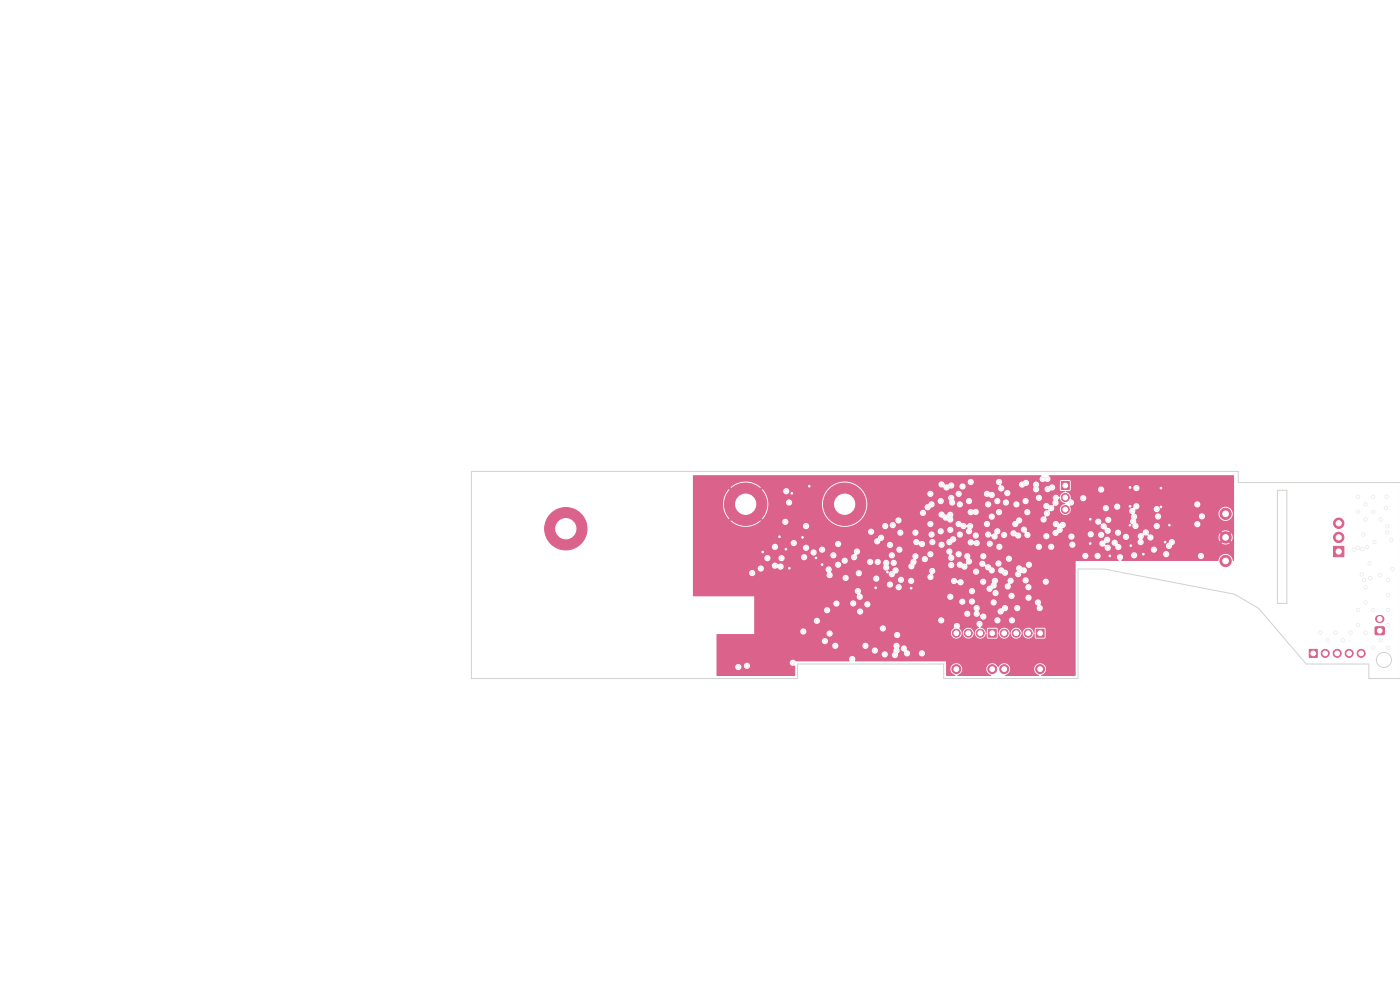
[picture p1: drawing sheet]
<svg xmlns="http://www.w3.org/2000/svg" width="297mm" height="210mm" viewBox="0 0 297 210" stroke-linecap="round" stroke-linejoin="round" font-family="sans-serif">
<g fill="#db628b" stroke="#db628b" stroke-width=".21">
<path d="M219.8 133.5h1.7v1.7h-1.7z"/>
<path d="M291.8 133h1.8v1.6h-1.8z"/>
<path d="M225.1 102.1h1.7v1.7h-1.7z"/>
<path d="M209.7 133.5h1.7v1.7h-1.7z"/>
<path d="M282.9 115.9h2.2v2.2h-2.2z"/>
<path d="M277.7 137.8h1.8v1.7h-1.8z"/>
<circle cx="218.1" cy="134.3" r=".85"/>
<circle cx="215.6" cy="134.3" r=".85"/>
<circle cx="213" cy="134.3" r=".85"/>
<circle cx="213" cy="141.9" r=".95"/>
<circle cx="220.7" cy="141.9" r=".95"/>
<circle cx="179.2" cy="107" r="4.5"/>
<circle cx="226" cy="105.5" r=".85"/>
<circle cx="226" cy="108.1" r=".85"/>
<circle cx="158.2" cy="107" r="4.5"/>
<circle cx="208" cy="134.3" r=".85"/>
<circle cx="205.4" cy="134.3" r=".85"/>
<circle cx="202.9" cy="134.3" r=".85"/>
<circle cx="202.9" cy="141.9" r=".95"/>
<circle cx="210.5" cy="141.9" r=".95"/>
<circle cx="120" cy="112.2" r="4.5"/>
<circle cx="284" cy="114" r="1.1"/>
<circle cx="284" cy="111" r="1.1"/>
<circle cx="260" cy="119" r="1.2"/>
<circle cx="260" cy="114" r="1.2"/>
<circle cx="260" cy="109" r="1.2"/>
<circle cx="281.1" cy="138.6" r=".85"/>
<circle cx="283.7" cy="138.6" r=".85"/>
<circle cx="286.2" cy="138.6" r=".85"/>
<circle cx="288.8" cy="138.6" r=".85"/>
</g>
<path d="M292.5 131.3h.3" fill="none" stroke="#db628b" stroke-width="1.7"/>
<g fill="#ececec" stroke="#ececec" stroke-width=".21">
<circle cx="290.5" cy="119.5" r=".35"/>
<circle cx="295.4" cy="120.7" r=".35"/>
<circle cx="288.1" cy="108.6" r=".35"/>
<circle cx="291.3" cy="137.4" r=".35"/>
<circle cx="294.5" cy="129.4" r=".35"/>
<circle cx="294.5" cy="126.2" r=".35"/>
<circle cx="289.7" cy="110.2" r=".35"/>
<circle cx="291.3" cy="129.4" r=".35"/>
<circle cx="284.9" cy="135.8" r=".35"/>
<circle cx="286.5" cy="134.2" r=".35"/>
<circle cx="289.7" cy="134.2" r=".35"/>
<circle cx="289.7" cy="124.6" r=".35"/>
<circle cx="288.1" cy="132.6" r=".35"/>
<circle cx="294.5" cy="137.4" r=".35"/>
<circle cx="294.3" cy="111.7" r=".35"/>
<circle cx="280.1" cy="134.2" r=".35"/>
<circle cx="288.1" cy="129.4" r=".35"/>
<circle cx="283.3" cy="134.2" r=".35"/>
<circle cx="294.5" cy="132.6" r=".35"/>
<circle cx="292.9" cy="135.8" r=".35"/>
<circle cx="291.3" cy="108.6" r=".35"/>
<circle cx="294.2" cy="105.4" r=".35"/>
<circle cx="292.9" cy="110.2" r=".35"/>
<circle cx="292.8" cy="122" r=".35"/>
<circle cx="289.7" cy="127.8" r=".35"/>
<circle cx="291.6" cy="115" r=".35"/>
<circle cx="291.3" cy="105.4" r=".35"/>
<circle cx="294.5" cy="123" r=".35"/>
<circle cx="281.7" cy="135.8" r=".35"/>
<circle cx="290.7" cy="122.6" r=".35"/>
<circle cx="289.7" cy="107" r=".35"/>
<circle cx="295.2" cy="114.6" r=".35"/>
<circle cx="288.1" cy="105.4" r=".35"/>
<circle cx="294.2" cy="112.9" r=".35"/>
<circle cx="294" cy="107.8" r=".35"/>
<circle cx="289.2" cy="113.4" r=".35"/>
<circle cx="288.9" cy="121.9" r=".35"/>
<circle cx="289.4" cy="123" r=".35"/>
<circle cx="289" cy="116.4" r=".35"/>
<circle cx="288.1" cy="116.2" r=".35"/>
<circle cx="287.2" cy="116.6" r=".35"/>
<circle cx="290" cy="116" r=".35"/>
<circle cx="185.8" cy="124.7" r=".35"/>
<circle cx="193.3" cy="124.8" r=".35"/>
<circle cx="188.3" cy="121.4" r=".35"/>
<circle cx="239.7" cy="107.4" r=".35"/>
<circle cx="235.4" cy="117.9" r=".35"/>
<circle cx="239.9" cy="115.8" r=".35"/>
<circle cx="166.7" cy="116.5" r=".35"/>
<circle cx="242.5" cy="117.6" r=".35"/>
<circle cx="247.2" cy="115" r=".35"/>
<circle cx="165.4" cy="113.9" r=".35"/>
<circle cx="168" cy="104.6" r=".35"/>
<circle cx="161.8" cy="117.1" r=".35"/>
<circle cx="170.3" cy="114" r=".35"/>
<circle cx="246.3" cy="103.5" r=".35"/>
<circle cx="167.4" cy="120.5" r=".35"/>
<circle cx="248.1" cy="111.4" r=".35"/>
<circle cx="173.1" cy="118.3" r=".35"/>
<circle cx="239.7" cy="103.4" r=".35"/>
<circle cx="246.3" cy="107.5" r=".35"/>
<circle cx="171.7" cy="103.1" r=".35"/>
<circle cx="174.4" cy="119.8" r=".35"/>
<circle cx="231.3" cy="115.3" r=".35"/>
<circle cx="239.7" cy="111.4" r=".35"/>
<circle cx="231.3" cy="110.1" r=".35"/>
<circle cx="184.6" cy="119.2" r=".35"/>
<circle cx="197.4" cy="122.4" r=".35"/>
<circle cx="201.6" cy="126.6" r=".35"/>
<circle cx="165.6" cy="120.2" r=".35"/>
<circle cx="190.8" cy="116.6" r=".35"/>
<circle cx="182.2" cy="121.6" r=".35"/>
<circle cx="177.8" cy="119.8" r=".35"/>
<circle cx="254" cy="111.2" r=".35"/>
<circle cx="237.6" cy="118.2" r=".35"/>
<circle cx="172.6" cy="117.2" r=".35"/>
<circle cx="220.2" cy="127.8" r=".35"/>
<circle cx="254" cy="107" r=".35"/>
<circle cx="224" cy="111.2" r=".35"/>
<circle cx="177.4" cy="128" r=".35"/>
<circle cx="197.4" cy="104.8" r=".35"/>
<circle cx="208.6" cy="123.4" r=".35"/>
<circle cx="158.5" cy="141.2" r=".35"/>
<circle cx="187.7" cy="138.8" r=".35"/>
<circle cx="255" cy="109.5" r=".35"/>
<circle cx="245.7" cy="109.6" r=".35"/>
<circle cx="186.9" cy="114.1" r=".35"/>
<circle cx="156.6" cy="141.5" r=".35"/>
<circle cx="203.4" cy="111.2" r=".35"/>
<circle cx="205.6" cy="112.7" r=".35"/>
<circle cx="232.8" cy="117.9" r=".35"/>
<circle cx="237.2" cy="113" r=".35"/>
<circle cx="211.1" cy="123.2" r=".35"/>
<circle cx="237.3" cy="116" r=".35"/>
<circle cx="223.9" cy="106.7" r=".35"/>
<circle cx="212.3" cy="129.7" r=".35"/>
<circle cx="233.6" cy="103.8" r=".35"/>
<circle cx="213.2" cy="121.5" r=".35"/>
<circle cx="234.1" cy="111.6" r=".35"/>
<circle cx="190.7" cy="124.6" r=".35"/>
<circle cx="203.4" cy="104.8" r=".35"/>
<circle cx="205.6" cy="119.1" r=".35"/>
<circle cx="215.4" cy="111.2" r=".35"/>
<circle cx="211.6" cy="112.7" r=".35"/>
<circle cx="205.6" cy="106.3" r=".35"/>
<circle cx="175.5" cy="129.4" r=".35"/>
<circle cx="189.9" cy="138.9" r=".35"/>
<circle cx="193.3" cy="123.2" r=".35"/>
<circle cx="211.8" cy="119.5" r=".35"/>
<circle cx="185.9" cy="122.7" r=".35"/>
<circle cx="217.2" cy="112.3" r=".35"/>
<circle cx="218.3" cy="119.8" r=".35"/>
<circle cx="237" cy="107.5" r=".35"/>
<circle cx="159.6" cy="121.6" r=".35"/>
<circle cx="241.1" cy="103.5" r=".35"/>
<circle cx="220.6" cy="129" r=".35"/>
<circle cx="197.4" cy="111.2" r=".35"/>
<circle cx="229.8" cy="105.7" r=".35"/>
<circle cx="187.3" cy="133.3" r=".35"/>
<circle cx="247.4" cy="117.6" r=".35"/>
<circle cx="199.6" cy="112.7" r=".35"/>
<circle cx="254.8" cy="117.9" r=".35"/>
<circle cx="231.4" cy="113.3" r=".35"/>
<circle cx="201.8" cy="118.3" r=".35"/>
<circle cx="242" cy="113.8" r=".35"/>
<circle cx="227.5" cy="115.5" r=".35"/>
<circle cx="203.4" cy="117.6" r=".35"/>
<circle cx="218.2" cy="124.6" r=".35"/>
<circle cx="193.4" cy="120.1" r=".35"/>
<circle cx="217.6" cy="106.3" r=".35"/>
<circle cx="233" cy="110.7" r=".35"/>
<circle cx="207.8" cy="132.4" r=".35"/>
<circle cx="179.2" cy="118.9" r=".35"/>
<circle cx="241.1" cy="107.4" r=".35"/>
<circle cx="197.4" cy="117.6" r=".35"/>
<circle cx="233.6" cy="113.5" r=".35"/>
<circle cx="223.9" cy="113.1" r=".35"/>
<circle cx="204.1" cy="127.6" r=".35"/>
<circle cx="197.8" cy="121.1" r=".35"/>
<circle cx="207.1" cy="121.3" r=".35"/>
<circle cx="201.8" cy="105.6" r=".35"/>
<circle cx="182.5" cy="129.7" r=".35"/>
<circle cx="209.4" cy="111.2" r=".35"/>
<circle cx="211.6" cy="106.3" r=".35"/>
<circle cx="190.3" cy="134.7" r=".35"/>
<circle cx="225.5" cy="111.4" r=".35"/>
<circle cx="209.4" cy="104.8" r=".35"/>
<circle cx="240.9" cy="111.6" r=".35"/>
<circle cx="213.7" cy="104.6" r=".35"/>
<circle cx="242" cy="115" r=".35"/>
<circle cx="195.6" cy="138.6" r=".35"/>
<circle cx="186.1" cy="114.8" r=".35"/>
<circle cx="199.6" cy="106.3" r=".35"/>
<circle cx="191.1" cy="123" r=".35"/>
<circle cx="217.6" cy="123.1" r=".35"/>
<circle cx="213" cy="113.5" r=".35"/>
<circle cx="222.2" cy="103.8" r=".35"/>
<circle cx="214.7" cy="131.6" r=".35"/>
<circle cx="166.6" cy="110.7" r=".35"/>
<circle cx="222.2" cy="101.6" r=".35"/>
<circle cx="216.8" cy="102.8" r=".35"/>
<circle cx="202.4" cy="123.3" r=".35"/>
<circle cx="203.6" cy="119.8" r=".35"/>
<circle cx="215.6" cy="107" r=".35"/>
<circle cx="203.8" cy="123.5" r=".35"/>
<circle cx="221.9" cy="123.4" r=".35"/>
<circle cx="233.9" cy="115.3" r=".35"/>
<circle cx="203.6" cy="113.4" r=".35"/>
<circle cx="244.1" cy="114" r=".35"/>
<circle cx="219.8" cy="102.8" r=".35"/>
<circle cx="235.1" cy="110.3" r=".35"/>
<circle cx="210" cy="115.3" r=".35"/>
<circle cx="215" cy="113.1" r=".35"/>
<circle cx="199.7" cy="131.6" r=".35"/>
<circle cx="209.9" cy="124.9" r=".35"/>
<circle cx="192.4" cy="138.6" r=".35"/>
<circle cx="227.3" cy="113.8" r=".35"/>
<circle cx="203.6" cy="107" r=".35"/>
<circle cx="217.6" cy="102.4" r=".35"/>
<circle cx="209.6" cy="107" r=".35"/>
<circle cx="199.8" cy="109.2" r=".35"/>
<circle cx="168.2" cy="140.6" r=".35"/>
<circle cx="222" cy="113.7" r=".35"/>
<circle cx="197.6" cy="113.4" r=".35"/>
<circle cx="190.2" cy="137" r=".35"/>
<circle cx="238.9" cy="113.9" r=".35"/>
<circle cx="209.6" cy="113.4" r=".35"/>
<circle cx="214" cy="118.5" r=".35"/>
<circle cx="205.9" cy="115.1" r=".35"/>
<circle cx="222" cy="107.3" r=".35"/>
<circle cx="218" cy="113.5" r=".35"/>
<circle cx="222.1" cy="108.9" r=".35"/>
<circle cx="236.5" cy="115.1" r=".35"/>
<circle cx="205.9" cy="102.2" r=".35"/>
<circle cx="205.9" cy="108.7" r=".35"/>
<circle cx="243.1" cy="112.9" r=".35"/>
<circle cx="199.8" cy="102.8" r=".35"/>
<circle cx="211.9" cy="108.7" r=".35"/>
<circle cx="197.6" cy="107" r=".35"/>
<circle cx="216.2" cy="120.6" r=".35"/>
<circle cx="234.9" cy="114.5" r=".35"/>
<circle cx="211.9" cy="102.2" r=".35"/>
<circle cx="209.6" cy="120.3" r=".35"/>
<circle cx="191.8" cy="137.6" r=".35"/>
<circle cx="230.2" cy="117.9" r=".35"/>
<circle cx="199.8" cy="115.6" r=".35"/>
<circle cx="201.8" cy="119.9" r=".35"/>
<circle cx="217.9" cy="108.7" r=".35"/>
<circle cx="207.2" cy="129" r=".35"/>
<circle cx="205.2" cy="130.2" r=".35"/>
<circle cx="201.6" cy="112.4" r=".35"/>
<circle cx="196.8" cy="107.6" r=".35"/>
<circle cx="210.4" cy="121" r=".35"/>
<circle cx="210.8" cy="124.2" r=".35"/>
<circle cx="208.4" cy="119.6" r=".35"/>
<circle cx="204.2" cy="103.2" r=".35"/>
<circle cx="200.8" cy="103.4" r=".35"/>
<circle cx="202" cy="106.6" r=".35"/>
<circle cx="201.8" cy="103" r=".35"/>
<circle cx="195.6" cy="115.4" r=".35"/>
<circle cx="210.4" cy="105" r=".35"/>
<circle cx="212.4" cy="103.6" r=".35"/>
<circle cx="202.2" cy="114.4" r=".35"/>
<circle cx="204.4" cy="111.6" r=".35"/>
<circle cx="195.8" cy="108.8" r=".35"/>
<circle cx="207" cy="108.6" r=".35"/>
<circle cx="220.4" cy="105.6" r=".35"/>
<circle cx="224" cy="105.6" r=".35"/>
<circle cx="223" cy="107.8" r=".35"/>
<circle cx="219.8" cy="103.8" r=".35"/>
<circle cx="213.4" cy="106.6" r=".35"/>
<circle cx="227.2" cy="106.6" r=".35"/>
<circle cx="221.2" cy="101.6" r=".35"/>
<circle cx="201.6" cy="110.2" r=".35"/>
<circle cx="208.6" cy="130.8" r=".35"/>
<circle cx="205.2" cy="118" r=".35"/>
<circle cx="214.4" cy="123.2" r=".35"/>
<circle cx="223.2" cy="103.4" r=".35"/>
<circle cx="208.6" cy="118" r=".35"/>
<circle cx="201.4" cy="115" r=".35"/>
<circle cx="200.6" cy="109.8" r=".35"/>
<circle cx="212" cy="116" r=".35"/>
<circle cx="201.6" cy="109.2" r=".35"/>
<circle cx="205.8" cy="111.6" r=".35"/>
<circle cx="197.8" cy="115" r=".35"/>
<circle cx="204.6" cy="120.2" r=".35"/>
<circle cx="207.2" cy="115.2" r=".35"/>
<circle cx="206.2" cy="127.6" r=".35"/>
<circle cx="210.4" cy="109.6" r=".35"/>
<circle cx="210.8" cy="127.8" r=".35"/>
<circle cx="216" cy="113.6" r=".35"/>
<circle cx="216.2" cy="110.4" r=".35"/>
<circle cx="221.4" cy="110.2" r=".35"/>
<circle cx="240.6" cy="109.6" r=".35"/>
<circle cx="248" cy="115.8" r=".35"/>
<circle cx="201.4" cy="117" r=".35"/>
<circle cx="217.2" cy="121" r=".35"/>
<circle cx="211" cy="113.8" r=".35"/>
<circle cx="207" cy="113.6" r=".35"/>
<circle cx="193.8" cy="119.2" r=".35"/>
<circle cx="189.2" cy="121.8" r=".35"/>
<circle cx="223" cy="116" r=".35"/>
<circle cx="220.4" cy="116" r=".35"/>
<circle cx="224.8" cy="112.4" r=".35"/>
<circle cx="245.4" cy="111.6" r=".35"/>
<circle cx="240.4" cy="110.6" r=".35"/>
<circle cx="235" cy="112.6" r=".35"/>
<circle cx="240.2" cy="108.4" r=".35"/>
<circle cx="216" cy="121.8" r=".35"/>
<circle cx="212.4" cy="121" r=".35"/>
<circle cx="207.2" cy="130.2" r=".35"/>
<circle cx="211.2" cy="125.8" r=".35"/>
<circle cx="214.6" cy="126.4" r=".35"/>
<circle cx="213.8" cy="124.4" r=".35"/>
<circle cx="211.6" cy="131.6" r=".35"/>
<circle cx="213.2" cy="129" r=".35"/>
<circle cx="215.8" cy="129" r=".35"/>
<circle cx="206.2" cy="125.4" r=".35"/>
<circle cx="234.6" cy="107.8" r=".35"/>
<circle cx="240.6" cy="117.8" r=".35"/>
<circle cx="235" cy="116.2" r=".35"/>
<circle cx="248.6" cy="115" r=".35"/>
<circle cx="244.8" cy="116.6" r=".35"/>
<circle cx="245.4" cy="108" r=".35"/>
<circle cx="164.4" cy="120" r=".35"/>
<circle cx="161.4" cy="120.6" r=".35"/>
<circle cx="165.8" cy="118.4" r=".35"/>
<circle cx="171" cy="116.2" r=".35"/>
<circle cx="162.8" cy="118.4" r=".35"/>
<circle cx="174.4" cy="116.6" r=".35"/>
<circle cx="170.6" cy="118.2" r=".35"/>
<circle cx="175.8" cy="120.8" r=".35"/>
<circle cx="176.8" cy="117.8" r=".35"/>
<circle cx="186.2" cy="119.2" r=".35"/>
<circle cx="179.4" cy="122.6" r=".35"/>
<circle cx="189.2" cy="117.8" r=".35"/>
<circle cx="181.2" cy="118.2" r=".35"/>
<circle cx="177.8" cy="115.4" r=".35"/>
<circle cx="166.8" cy="104.2" r=".35"/>
<circle cx="190.6" cy="110.4" r=".35"/>
<circle cx="171" cy="111.6" r=".35"/>
<circle cx="168.4" cy="115.2" r=".35"/>
<circle cx="181.8" cy="117" r=".35"/>
<circle cx="164.4" cy="116" r=".35"/>
<circle cx="167.4" cy="106.6" r=".35"/>
<circle cx="176" cy="122" r=".35"/>
<circle cx="184.8" cy="112.8" r=".35"/>
<circle cx="188.8" cy="124" r=".35"/>
<circle cx="189.6" cy="119.4" r=".35"/>
<circle cx="188" cy="120.4" r=".35"/>
<circle cx="188" cy="119.4" r=".35"/>
<circle cx="190" cy="121" r=".35"/>
<circle cx="182" cy="125.4" r=".35"/>
<circle cx="188.8" cy="115.6" r=".35"/>
<circle cx="191" cy="113" r=".35"/>
<circle cx="189.4" cy="111.4" r=".35"/>
<circle cx="194.2" cy="113" r=".35"/>
<circle cx="194.4" cy="115" r=".35"/>
<circle cx="196.2" cy="118.6" r=".35"/>
<circle cx="184" cy="128.2" r=".35"/>
<circle cx="194.2" cy="118" r=".35"/>
<circle cx="187.8" cy="111.6" r=".35"/>
<circle cx="181" cy="128" r=".35"/>
<circle cx="182.4" cy="126.6" r=".35"/>
<circle cx="173.3" cy="131.7" r=".35"/>
<circle cx="170.4" cy="134" r=".35"/>
<circle cx="203" cy="132.8" r=".35"/>
<circle cx="180.8" cy="139.8" r=".35"/>
<circle cx="218.2" cy="126.8" r=".35"/>
<circle cx="176" cy="134.4" r=".35"/>
<circle cx="175" cy="136" r=".35"/>
<circle cx="190.2" cy="138" r=".35"/>
<circle cx="185.6" cy="138" r=".35"/>
<circle cx="183.6" cy="137" r=".35"/>
<circle cx="177.2" cy="137" r=".35"/>
</g>
<path d="M147 100.9l73.8-.1 .1 .1a.72 .72 0 0 0-.2 1.1 .72 .72 0 0 0 1.1 .1 .69 .69 0 0 0 1-.2 .69 .69 0 0 0-.3-1l.1-.1h39.1l.1 18.1-.2 .1a1.67 1.67 0 0 0-2.4-1.3l-.5 .6-.3 .7-20.5-.1 .3-.5-.1-.6h1.8l.1 .2a.65 .65 0 0 0 .8 .4 .65 .65 0 0 0 .4-.8h5.5l.1 .1a.65 .65 0 0 0 .5 .5 .65 .65 0 0 0 .6-.3h6.2v.2a.66 .66 0 0 0 1.1 .4 .66 .66 0 0 0-.1-1.1 .66 .66 0 0 0-1 .5h-6.2h.1a.66 .66 0 0 0-.4-1 .66 .66 0 0 0-.9 .7l-5.5-.1a.66 .66 0 0 0-.8-.3 .66 .66 0 0 0-.5 .6h-1.8a.68 .68 0 0 0-1.1 .1 .68 .68 0 0 0 .3 1l-.1 .1h-9v24.3l-7.2 .1-.1-.1a1.26 1.26 0 0 0 1-1.7 1.26 1.26 0 0 0-1.8-.7 1.26 1.26 0 0 0-.2 2l.5 .4-7 .1-.1-.2a1.29 1.29 0 0 0 .6-2.1 1.29 1.29 0 0 0-2.1 .4 1.3 1.3 0 0 0-2.3-.4 1.3 1.3 0 0 0 .8 2.2l-.1 .1h-7l-.1-.1a1.26 1.26 0 0 0 1-1.7 1.26 1.26 0 0 0-1.8-.7 1.26 1.26 0 0 0-.2 2l.6 .4h-2v-3h-19.2l-.1-.2a.66 .66 0 0 0-.6-1 .66 .66 0 0 0-.6 1l-.1 .2h-11.3a.69 .69 0 0 0-.9-.3 .69 .69 0 0 0-.2 1 .69 .69 0 0 0 1 .2v2.1l-.1 .1-16.6-.1v-1.8h4a.65 .65 0 0 0 .8 .6 .65 .65 0 0 0 .4-.9h.6v.2a.65 .65 0 0 0 1.1 .3 .65 .65 0 0 0-.2-1 .65 .65 0 0 0-.9 .5h-.6a.66 .66 0 0 0-.7-.3 .66 .66 0 0 0-.5 .6h-4v-2.7h35l.1 .2a.65 .65 0 0 0 .6 .5 .65 .65 0 0 0 .6-.6h.9v.2a.69 .69 0 0 0 .9 .4 .69 .69 0 0 0 .4-.9l.1-.1a.66 .66 0 0 0 .1-.9h.4l.2 .4 .5 .2a.69 .69 0 0 0 .4 1 .69 .69 0 0 0 .9-.6h1.8v.2a.65 .65 0 0 0 1.1 .3 .65 .65 0 0 0-.1-1.1 .65 .65 0 0 0-1 .6h-1.8l-.2-.4-.5-.3a.67 .67 0 0 0-.5-1 .67 .67 0 0 0-.8 .7l-.4-.1a.69 .69 0 0 0-.1-1 .69 .69 0 0 0-1 .1 .69 .69 0 0 0 .1 1l-.1 .7-.4 .6h-.9a.65 .65 0 0 0-.5-.7 .65 .65 0 0 0-.8 .6h-35v-.8h32.9l.1 .2a.66 .66 0 0 0 1 .3 .66 .66 0 0 0-.1-1.1 .66 .66 0 0 0-1 .6h-32.9v-1h24.5l.1 .2a.66 .66 0 0 0 .7 .5 .66 .66 0 0 0 .6-.7h5l.1 .2a.66 .66 0 0 0 1 .3 .66 .66 0 0 0-.1-1.1 .66 .66 0 0 0-1 .6h-5l-.1-.2a.66 .66 0 0 0-.7-.5 .66 .66 0 0 0-.6 .7h-24.5v-1h22.3l.1 .2a.66 .66 0 0 0 1 .3 .66 .66 0 0 0-.1-1.1 .66 .66 0 0 0-1 .6h-22.3v-1.4l.1-.1h7.9v-.5h9.8a.66 .66 0 0 0 .4 .6 .66 .66 0 0 0 .7-.2h4.4l.1 .2a.65 .65 0 0 0 .5 .5 .65 .65 0 0 0 .7-.4h13.1v.2a.65 .65 0 0 0 .9 .4 .65 .65 0 0 0 .3-1h10.8v.2a1.19 1.19 0 0 0 1.3 1 1.19 1.19 0 0 0 1.1-1.2h.1a1.2 1.2 0 0 0 1.2 1.2 1.2 1.2 0 0 0 1.2-1.2h.2a1.2 1.2 0 0 0 1.2 1.2 1.2 1.2 0 0 0 1.2-1.1l.1 .1 .2 .9 1.9 .1 .2-.3 .1-.7 .1-.1a1.24 1.24 0 0 0 1.2 1.1 1.24 1.24 0 0 0 1.3-1.2h.1a1.2 1.2 0 0 0 1.2 1.2 1.2 1.2 0 0 0 1.2-1.2h.1a1.2 1.2 0 0 0 1.2 1.2 1.2 1.2 0 0 0 1.2-1.1l.2 .1 .1 .9 2 .1 .2-.3v-1.8l-.2-.2h-1.9l-.2 .2v.8l-.2 .1a1.2 1.2 0 0 0-1.2-1.1 1.2 1.2 0 0 0-1.2 1.1h-.1a1.22 1.22 0 0 0-1.2-1.1 1.22 1.22 0 0 0-1.2 1.1h-.1a1.22 1.22 0 0 0-1.2-1.1 1.22 1.22 0 0 0-1.3 1.1l-.1-.1-.1-.8-.2-.2h-1.9l-.2 1-.2 .1a1.39 1.39 0 0 0-1.1-1.2 .68 .68 0 0 0 .3-1.1 .68 .68 0 0 0-1.1 .2 .8 .8 0 0 0 .5 .9v.1a1.37 1.37 0 0 0-1 1.1h-.1a1.22 1.22 0 0 0-1.2-1.1 1.22 1.22 0 0 0-1.2 1.1h-.1l-.4-.8a.43 .43 0 0 1 0-.7 .66 .66 0 0 0-.9-.6 .66 .66 0 0 0-.4 .9v.2a1.15 1.15 0 0 0-.7 1h-10.9a.66 .66 0 0 0-.7-.2 .66 .66 0 0 0-.4 .6h-13.1v-.1a.66 .66 0 0 0-.5-.9 .66 .66 0 0 0-.8 .7h-4.4a.65 .65 0 0 0-.4-1.1h16.1l.1 .2a.65 .65 0 0 0 1 .3 .65 .65 0 0 0-.1-1.1 .65 .65 0 0 0-1 .6h-16.3l-.4 .2-.1 .5h-9.8v-2.3h12.6a.65 .65 0 0 0 .7 .7 .65 .65 0 0 0 .6-.8h25.1v.2a.66 .66 0 0 0 .8 .5 .66 .66 0 0 0 .5-.7h10.6l.1 .2a.66 .66 0 0 0 .7 .5 .66 .66 0 0 0 .6-.7h1.7v.2a.66 .66 0 0 0 1.1 .3 .66 .66 0 0 0-.1-1.1 .66 .66 0 0 0-1 .6h-1.7l-.1-.2a.66 .66 0 0 0-.7-.5 .66 .66 0 0 0-.6 .7h-10.6v-.2a.66 .66 0 0 0-.7-.5 .66 .66 0 0 0-.6 .7l-25.1-.1a.66 .66 0 0 0-.7-.5 .66 .66 0 0 0-.6 .7h-12.6v-2.3h14.8v.2a.65 .65 0 0 0 .6 .5 .65 .65 0 0 0 .7-.4h5.7v.2a.65 .65 0 0 0 1.1 .3h21.6l.1 .2a.66 .66 0 0 0 .7 .5 .66 .66 0 0 0 .6-.7h.6l.1 .2a.72 .72 0 0 0 .6 .4 .72 .72 0 0 0 .7-.3l.1 .1a.66 .66 0 0 0 .7 .8 .66 .66 0 0 0 .4-1 .66 .66 0 0 0-1.1 .1l-.2-.1-.2-.7h4v.2a.7 .7 0 0 0 .8 .5 .7 .7 0 0 0 .6-.8l.1 .1a.66 .66 0 0 0 .8-.7h1.2l.1 .2a.66 .66 0 0 0 1 .3 .66 .66 0 0 0-.1-1.1 .66 .66 0 0 0-1 .6l-1.3-.1a.7 .7 0 0 0-.7-.5 .7 .7 0 0 0-.6 .7 .68 .68 0 0 0-.9 .6h-4v-.1a.69 .69 0 0 0 0-1.1 .69 .69 0 0 0-1 .1 .69 .69 0 0 0 .2 1l-.3 .6h-.6a.66 .66 0 0 0-.7-.7 .66 .66 0 0 0-.7 .7h-21.5a.66 .66 0 0 0-.3-1.1 .66 .66 0 0 0-.9 .6h-5.7v-.1a.66 .66 0 0 0-.6-.8 .66 .66 0 0 0-.7 .6h-14.8v-1.4h16.8v.2a.65 .65 0 0 0 .7 .5 .65 .65 0 0 0 .6-.7h2.2l.1 .2a.65 .65 0 0 0 .6 .5 .65 .65 0 0 0 .6-.5h1.7l.1 .2a.65 .65 0 0 0 1 .3 .65 .65 0 0 0-.1-1.1h19.2v.2a.65 .65 0 0 0 .7 .5 .65 .65 0 0 0 .6-.7h.7l.1 .2a.65 .65 0 0 0 .6 .5 .65 .65 0 0 0 .6-.5h3.3l.1 .2a.66 .66 0 0 0 .7 .5 .66 .66 0 0 0 .6-.7h8l.2 .4 .4 .3a.68 .68 0 0 0 .1 1 .68 .68 0 0 0 1-.3 .68 .68 0 0 0-.5-.9 .67 .67 0 0 0-.2-1.1 .67 .67 0 0 0-1 .6l-8.1-.1a.65 .65 0 0 0-.7-.6 .65 .65 0 0 0-.6 .7h-3.3a.66 .66 0 0 0-.5-.9 .66 .66 0 0 0-.8 .7h-.7v-.1a.66 .66 0 0 0-.7-.5 .66 .66 0 0 0-.6 .6h-19.3a.66 .66 0 0 0-.9 .6h-1.7a.66 .66 0 0 0-.5-.9 .66 .66 0 0 0-.8 .7l-2.2-.1a.65 .65 0 0 0-.7-.5 .65 .65 0 0 0-.6 .6h-16.8v-1.5h-12.9l-.1-.1v-1h34.3l.2 .4 .4 .3a.67 .67 0 0 0 .2 1.1 .67 .67 0 0 0 1-.6h17.8l.1 .2a.66 .66 0 0 0 1 .3 .66 .66 0 0 0-.1-1.1 .66 .66 0 0 0-1 .6h-17.8l-.2-.4-.4-.3 .2-.5h22.8l.1 .2a.65 .65 0 0 0 .5 .4 .65 .65 0 0 0 .6-.2h3.8l.1 .2a.65 .65 0 0 0 .9 .4h2.4l.1 .2a.65 .65 0 0 0 .5 .4 .65 .65 0 0 0 .6-.2h2.4l.1 .2a.66 .66 0 0 0 1 .3 .66 .66 0 0 0-.1-1.1 .66 .66 0 0 0-1 .6h-2.4l.1-.1a.66 .66 0 0 0-.4-.9 .66 .66 0 0 0-.9 .6h-2.4a.65 .65 0 0 0 0-1.2 .65 .65 0 0 0-1 .6h-3.8l.2-.4-.3-.5h2.7v.2a.7 .7 0 0 0 .8 .5 .7 .7 0 0 0 .6-.7l.5-.2 .2-.3h1.7a.65 .65 0 0 0 .6 .7 .65 .65 0 0 0 .7-.5h3.1v.1a.66 .66 0 0 0 1.1 .4 .66 .66 0 0 0-.1-1.1 .66 .66 0 0 0-1 .6h-3.1l-.1-.6 .1-.1a.64 .64 0 0 0 .6-.8h1.9l.1 .2a.65 .65 0 0 0 .5 .5 .65 .65 0 0 0 .7-.4h3v.2a.65 .65 0 0 0 1.1 .3 .65 .65 0 0 0-.2-1.1 .65 .65 0 0 0-.9 .6h-3v-.1a.66 .66 0 0 0-.5-.8 .66 .66 0 0 0-.8 .6l-1.9-.1a.68 .68 0 0 0-.9-.4 .68 .68 0 0 0-.2 1.1h-.1a.66 .66 0 0 0-.7 .7h-1.7v-.7a.68 .68 0 0 0 .1-.9 .68 .68 0 0 0-.9-.1 .68 .68 0 0 0-.1 .9l-.5 .7a.66 .66 0 0 0-.7 .6h-2.7a.66 .66 0 0 0-1.1 .5h-22.8a.65 .65 0 0 0-.7-.7 .65 .65 0 0 0-.7 .7h-34.3v-1.4h41.1l.1 .2a.65 .65 0 0 0 .9 .4h.9v.1a.66 .66 0 0 0 1.1 .4 .66 .66 0 0 0-.2-1.1 .66 .66 0 0 0-.9 .6l-.8-.1a.66 .66 0 0 0-.1-1.1 .66 .66 0 0 0-1 .6h-41.1v-2.4h11.9v.1a.65 .65 0 0 0 1.1 .4 .65 .65 0 0 0-.1-1.1 .65 .65 0 0 0-1 .6h-11.9v-1h13.7l.1 .2a.65 .65 0 0 0 1 .3 .65 .65 0 0 0-.1-1.1h2l.1 .2a.73 .73 0 0 0 1.2 .3 .72 .72 0 0 0 .9 .3h9.2l.4 .8a.65 .65 0 0 0 0 .8 .65 .65 0 0 0 .8 .2h2.4l.1 .2a.65 .65 0 0 0 .6 .5 .65 .65 0 0 0 .6-.6h5.2l.1 .2a.65 .65 0 0 0 .5 .5 .65 .65 0 0 0 .7-.4h4v.2a.65 .65 0 0 0 .6 .5 .65 .65 0 0 0 .6-.5h.9l.1 .2a.65 .65 0 0 0 .7 .5 .65 .65 0 0 0 .6-.6h7.7l.1 .1a.72 .72 0 0 0 .6 .5 .72 .72 0 0 0 .7-.3l.1 .1a.65 .65 0 0 0 .8 .4 .65 .65 0 0 0 .4-.7h3.5v.2a.65 .65 0 0 0 1.1 .3 .65 .65 0 0 0-.2-1.1 .65 .65 0 0 0-.9 .6h-3.5a.72 .72 0 0 0-.6-.5 .72 .72 0 0 0-.7 .3l-.1-.2a.65 .65 0 0 0-.7-.4 .65 .65 0 0 0-.6 .7l-7.7-.1a.66 .66 0 0 0-.7-.6 .66 .66 0 0 0-.7 .6h-.9v-.5l-.3-.3h5.3l.1 .2a.68 .68 0 0 0 1 .3 .68 .68 0 0 0 .1-1.1l.5-.5h8v.1a.66 .66 0 0 0 1.1 .4 .66 .66 0 0 0-.1-1.1 .66 .66 0 0 0-1 .6h-8v-.2a.67 .67 0 0 0-1-.5 .67 .67 0 0 0-.1 1.1l-.4 .3-.2 .4h-5.3a.66 .66 0 0 0-.9 .6h-4v-.1a.66 .66 0 0 0-.5-.8 .66 .66 0 0 0-.8 .6h-5.2l.1-.1a.66 .66 0 0 0-.7-.7 .66 .66 0 0 0-.7 .7h-2.4l.1-.1a.65 .65 0 0 0 .1-.9h5l.1 .2a.65 .65 0 0 0 .6 .5 .65 .65 0 0 0 .6-.5h5.7l.1 .2a.69 .69 0 0 0 .8 .4 .69 .69 0 0 0 .5-.7 .68 .68 0 0 0 .7-.7 .68 .68 0 0 0-.7-.7 .68 .68 0 0 0-.6 .8 .69 .69 0 0 0-.8 .7h-5.7a.66 .66 0 0 0-.5-.9 .66 .66 0 0 0-.8 .7h-5l-.2-.2a.68 .68 0 0 0-.2-1.1 .68 .68 0 0 0-1 .5h-9.2l.1-.1a.65 .65 0 0 0 .1-.9h11l.1 .2a.65 .65 0 0 0 .9 .4h9.2l.1 .2a.65 .65 0 0 0 .8 .4 .65 .65 0 0 0 .4-.9h4.1v.2a.67 .67 0 0 0 .9 .4 .67 .67 0 0 0 .4-.8h7.1l.1 .1a.65 .65 0 0 0 .7 .5 .65 .65 0 0 0 .5-.7h.6v.1a.66 .66 0 0 0 .9 .5 .73 .73 0 0 0 1 .4 .73 .73 0 0 0 .3-1l2.5-.2a.66 .66 0 0 0 1.1 .5 1.11 1.11 0 0 0 1 1 .65 .65 0 0 0 .6 .6 .65 .65 0 0 0 .7-.7h.6l.1 .2a.66 .66 0 0 0 .7 .5 .74 .74 0 0 0 .6 .4 .74 .74 0 0 0 .7-.3h1.5l.1 .2a.7 .7 0 0 0 .8 .4 .7 .7 0 0 0 .5-.9l.3 .1a.66 .66 0 0 0 .9-.6 .66 .66 0 0 0-.9-.6 .73 .73 0 0 0-.8-.5 .73 .73 0 0 0-.6 .7l.2 .5-.5 .7h-1.5l.1-.1a.66 .66 0 0 0-.8-.9 .72 .72 0 0 0-.7-.4 .72 .72 0 0 0-.7 .6h-.6a1.01 1.01 0 0 0-.8-.8 .77 .77 0 0 0-1.2-.4l-.1-.3h2.2a.65 .65 0 0 0 .5 .7 .65 .65 0 0 0 .7-.4h5.2v.2a.65 .65 0 0 0 1.1 .3 .65 .65 0 0 0-.1-1.1 .65 .65 0 0 0-1 .6h-5.2l.1-.1a.66 .66 0 0 0-.6-.8 .66 .66 0 0 0-.7 .6l-2.2-.1a.66 .66 0 0 0-.7-.5 .66 .66 0 0 0-.6 .7l-1.6-.1a.77 .77 0 0 0-.3-1.1l.1-.4h2l.1 .2a.65 .65 0 0 0 1 .3h4.4v.2a.65 .65 0 0 0 1.1 .3 .65 .65 0 0 0-.2-1.1h15.3v.2a.66 .66 0 0 0 .7 .5 .66 .66 0 0 0 .6-.7h1.3v.2a.66 .66 0 0 0 1.1 .3 .66 .66 0 0 0-.2-1.1 .66 .66 0 0 0-.9 .6h-1.3a.65 .65 0 0 0-.7-.6 .65 .65 0 0 0-.6 .6h-15.3a.66 .66 0 0 0-.9 .6h-4.4l.1-.1a.66 .66 0 0 0-.3-1 .66 .66 0 0 0-.9 .6h-2a.68 .68 0 0 0-1.2-.4 .68 .68 0 0 0 .3 1.1v.8a.81 .81 0 0 1-1.1-.3 .66 .66 0 0 0-.9 .6l-.6-.1a.66 .66 0 0 0-.7-.5 .66 .66 0 0 0-.6 .7l-7.1-.1a.78 .78 0 0 0 .3-1.1l1.2-.1 .1 .2a.66 .66 0 0 0 1 .3 .66 .66 0 0 0-.1-1.1 .66 .66 0 0 0-1 .6h-1l.1-.1a.66 .66 0 0 0 .1-.9h2v.1a.65 .65 0 0 0 1.1 .4 .65 .65 0 0 0-.1-1.1h3l.2 .4 .5 .3a.69 .69 0 0 0 0 1.2 .69 .69 0 0 0 1.1-.4 .69 .69 0 0 0-.7-.9h.9a.66 .66 0 0 0 1 .6 .66 .66 0 0 0 .1-1.1 .66 .66 0 0 0-1.1 .3v.2h-.9a.67 .67 0 0 0-.1-1.2 .67 .67 0 0 0-1 .6h-3.1a.66 .66 0 0 0-.9 .6l-2.1-.1a.7 .7 0 0 0-.9 .1 .7 .7 0 0 0 0 .9l-.1 .1a.88 .88 0 0 0-.5 .9l-.3 .3-.1 .3h-4.1l-.1-.2 .2-.5h.2l.1 .2a.66 .66 0 0 0 1 .3 .66 .66 0 0 0-.1-1.1 .66 .66 0 0 0-1 .6h-.2a.69 .69 0 0 0-1-.5 .69 .69 0 0 0-.2 1.1l-.2 .4h-9.2a.65 .65 0 0 0 .1-1.1 .65 .65 0 0 0-1.1 .5h-11a.79 .79 0 0 0-1.1-.1 .67 .67 0 0 0-.7-.3 .67 .67 0 0 0-.6 .6h-2.1a.66 .66 0 0 0-.9 .6h-13.7v-2.2h15.1l.1 .2a.66 .66 0 0 0 .7 .5 .66 .66 0 0 0 .6-.7h1.6l.1 .2a.65 .65 0 0 0 1 .3h12.3l.1 .2a.65 .65 0 0 0 .5 .5 .65 .65 0 0 0 .7-.4h4.1l.1 .2a.66 .66 0 0 0 .7 .5 .66 .66 0 0 0 .6-.7h.2l.1 .2a.66 .66 0 0 0 1 .3 .66 .66 0 0 0-.1-1.1 .66 .66 0 0 0-1 .6h-.2a.65 .65 0 0 0-.7-.7 .65 .65 0 0 0-.7 .7l-4.1-.1a.66 .66 0 0 0-.5-.8 .66 .66 0 0 0-.8 .6h-12.3l.2-.3v-.4h3.5a.66 .66 0 0 0 1 .6 .66 .66 0 0 0 .1-1.1 .66 .66 0 0 0-1 .3l-.1 .2h-3.5a.65 .65 0 0 0-.7-.4 .65 .65 0 0 0-.6 .6l-1.7-.1a.65 .65 0 0 0-.6-.6 .65 .65 0 0 0-.7 .7h-15.1v-1.2h24.9l.1 .2a.65 .65 0 0 0 .9 .4h3.2l.1 .2a.65 .65 0 0 0 .5 .4 .65 .65 0 0 0 .6-.2h3.2l.1 .2a.66 .66 0 0 0 .9 .4 .66 .66 0 0 0 .2-1h6.8l.1 .2a.66 .66 0 0 0 1 .3 .66 .66 0 0 0-.1-1.1 .66 .66 0 0 0-1 .6h-6.8l.1-.1a.66 .66 0 0 0 .6-.4 .66 .66 0 0 0-.1-.7h7.8l.1 .2a.66 .66 0 0 0 1 .3 .66 .66 0 0 0-.1-1.1 .66 .66 0 0 0-1 .6h-7.8a.69 .69 0 0 0-1-.1 .69 .69 0 0 0 0 1l-.6 .3-.2 .4h-3.2a.65 .65 0 0 0-.3-1 .65 .65 0 0 0-.9 .6h-3.2l.1-.1a.65 .65 0 0 0-.1-1.1h.8l.1 .2a.66 .66 0 0 0 1 .3 .66 .66 0 0 0-.1-1.1 .66 .66 0 0 0-1 .6h-.9a.66 .66 0 0 0-.9 .6h-24.9v-1.2h16.7l.1 .2a.65 .65 0 0 0 .6 .5 .65 .65 0 0 0 .6-.5h5.3l.1 .2a.66 .66 0 0 0 1 .3 .66 .66 0 0 0-.1-1.1 .66 .66 0 0 0-1 .6h-5.3a.66 .66 0 0 0-.5-.9 .66 .66 0 0 0-.8 .7h-16.7v-.8h20.7l.1 .2a.65 .65 0 0 0 .6 .5 .65 .65 0 0 0 .6-.5h8.1l.1 .2a.65 .65 0 0 0 .6 .5 .65 .65 0 0 0 .6-.5h9.7l.1 .2a.65 .65 0 0 0 1 .3 .65 .65 0 0 0-.1-1.1h4.6l.1 .2a.89 .89 0 0 0 1.2 .4 .65 .65 0 0 0 .9 .4 .65 .65 0 0 0 .2-1h1l.1 .2a.65 .65 0 0 0 .9 .4h1v.1a.66 .66 0 0 0 1.1 .3h11.1l.1 .2a.66 .66 0 0 0 .7 .5 .66 .66 0 0 0 .6-.7h7l.1 .2a.66 .66 0 0 0 .7 .5 .66 .66 0 0 0 .6-.7h1.2l.1 .2a.65 .65 0 0 0 .9 .4 .65 .65 0 0 0 .2-1.1h3.3l.1 .2a.65 .65 0 0 0 .8 .5 .65 .65 0 0 0 .4-.9h5.1v.2a.75 .75 0 0 0 1.1 .4 .7 .7 0 0 0 .6 1 .7 .7 0 0 0 .7-.9 .7 .7 0 0 0-1.1-.4l.1-.5h1.2l.3 .6a.51 .51 0 0 1 .6 .7 .65 .65 0 0 0 .9 .2h6.5l.1 .2a.66 .66 0 0 0 1 .3 .66 .66 0 0 0-.1-1.1 .66 .66 0 0 0-1 .6h-6.5l.3-.4v-.4h9.4a.71 .71 0 0 0 .8 .6 .71 .71 0 0 0 .6-.8 .68 .68 0 0 0 .5-.8 .68 .68 0 0 0-.8-.5 .68 .68 0 0 0-.5 .9l-.4 .2-.2 .4h-9.4l-.8-.5v-.3h4.2a.68 .68 0 0 0 1.1 .5 .68 .68 0 0 0-.1-1.1l.4-.8h.7a.7 .7 0 0 0 .4 1 .7 .7 0 0 0 .9-.6h13.8l.3 .9 .6-.7 .4 .4-.6 .7a1.5 1.5 0 0 0 1.7-.1l-.7-.6 .4-.4 .6 .7a1.48 1.48 0 0 0 0-1.8l-.6 .7-.4-.4 .7-.6a1.48 1.48 0 0 0-1.8 0l.7 .6-.4 .4-.6-.7-.3 .9h-13.8v-.1a.66 .66 0 0 0-.9-.5l-.1-.1a.7 .7 0 0 0-.5-1 .7 .7 0 0 0-.8 .8 .73 .73 0 0 0-1 .3 .73 .73 0 0 0 .2 1l-.3 .6h-4.2a.66 .66 0 0 0-.7-.5 .66 .66 0 0 0-.6 .6h-.7a.66 .66 0 0 0 .4-.6 .66 .66 0 0 0-.4-.6h3.1v.1a.65 .65 0 0 0 1.1 .4 .65 .65 0 0 0-.2-1.1 .65 .65 0 0 0-.9 .6h-3.2a.75 .75 0 0 0-.8 .8h-.1a.65 .65 0 0 0-.9 .6l-5.1-.1a.66 .66 0 0 0-.8-.3 .66 .66 0 0 0-.5 .6h-3.4a.66 .66 0 0 0-1.1 .5h-1.2a.66 .66 0 0 0-.7-.7 .66 .66 0 0 0-.7 .7h-7a.66 .66 0 0 0-.7-.7 .66 .66 0 0 0-.7 .7h-11.1a.65 .65 0 0 0-.1-1h.6l.1 .2a.66 .66 0 0 0 .6 .5 .66 .66 0 0 0 .6-.6h3.3v.1a.66 .66 0 0 0 1.1 .3h.1a.74 .74 0 0 0 .7 .3 .74 .74 0 0 0 .6-.5h1.5v.2a.66 .66 0 0 0 1.1 .4 .66 .66 0 0 0-.1-1.1 .66 .66 0 0 0-1 .5h-1.5l.1-.1a.66 .66 0 0 0-.5-.6 .66 .66 0 0 0-.7 .2h-.2a.66 .66 0 0 0-.7-.4 .66 .66 0 0 0-.5 .7h-3l.1-.1a.66 .66 0 0 0 .2-1.1 .66 .66 0 0 0-1 .4l-.7 .3-.2 .4-.9-.1a.66 .66 0 0 0-.7 .7l-.9-.1a.66 .66 0 0 0-.1-1.1 .66 .66 0 0 0-1 .6h-1a.81 .81 0 0 0-1-.1 .68 .68 0 0 0-.7-.5 .68 .68 0 0 0-.7 .6h-4.7a.66 .66 0 0 0-.9 .6h-9.7v-.5l-.3-.3h7.3l.1 .2a.71 .71 0 0 0 .8 .5 .71 .71 0 0 0 .5-.8 .69 .69 0 0 0 .7-.7 .69 .69 0 0 0-.7-.6 .69 .69 0 0 0-.6 .8h-.2a.66 .66 0 0 0-.6 .6h-7.4a.66 .66 0 0 0-.9 .6h-8.1a.66 .66 0 0 0-.5-.9 .66 .66 0 0 0-.8 .7h-20.7v-2.4h37.1l.1 .2a.65 .65 0 0 0 .6 .5 .65 .65 0 0 0 .6-.5h4.9l.1 .2a.66 .66 0 0 0 .7 .5 .66 .66 0 0 0 .6-.7h1.8l.1 .2a.65 .65 0 0 0 .5 .4 .65 .65 0 0 0 .6-.2h2.3v.1a.66 .66 0 0 0 .7 .5 .66 .66 0 0 0 .6-.6h4.7v.1a.65 .65 0 0 0 .6 .5 .65 .65 0 0 0 .6-.4h2.1l.1 .2a.65 .65 0 0 0 .8 .4 .65 .65 0 0 0 .4-.8h1.4v.1a.84 .84 0 0 0 1.3 .3 .67 .67 0 0 0 .8 .6 .67 .67 0 0 0 .5-.9h.8v.1a.65 .65 0 0 0 .9 .5 .65 .65 0 0 0 .3-1h.8v.2a.96 .96 0 0 0 1 .5 .67 .67 0 0 0 .9 .4 .67 .67 0 0 0 .3-.9 .67 .67 0 0 0-.9-.3l-.1-.1a.65 .65 0 0 0-.7-.4 .65 .65 0 0 0-.5 .6l-.9-.1a.66 .66 0 0 0-.7-.1 .66 .66 0 0 0-.4 .6h-.8l.1-.2a.65 .65 0 0 0 .4-1h4.5v.2a.82 .82 0 0 0 .8 .6 .68 .68 0 0 0 .2 .9 .68 .68 0 0 0 1-.3h2.7v.2a.65 .65 0 0 0 .7 .5 .65 .65 0 0 0 .6-.6h4l.1 .2a.65 .65 0 0 0 .9 .4 .65 .65 0 0 0 .1-1.1h3l.1 .2a.65 .65 0 0 0 .6 .5 .65 .65 0 0 0 .6-.5h.9l.1 .1a.65 .65 0 0 0 1 .4 .65 .65 0 0 0-.1-1.1 .65 .65 0 0 0-1 .6h-.9l.1-.2a.66 .66 0 0 0-.7-.6 .66 .66 0 0 0-.7 .6h-3a.66 .66 0 0 0-1.1 .5l-4-.1a.66 .66 0 0 0-.6-.6 .66 .66 0 0 0-.7 .6h-2.7l-.1-.6h4.8v.1a.7 .7 0 0 0 .7 .5 .7 .7 0 0 0 .7-.6 .73 .73 0 0 0 .7-1.1 .69 .69 0 0 0 .6-1.1 .69 .69 0 0 0-1.2 .2l-.4-.4h7.9a.71 .71 0 0 0 .5 .6 .71 .71 0 0 0 .7-.1l.1 .1a.74 .74 0 0 0 .7 1.1v.2a.65 .65 0 0 0 .5 .6 .65 .65 0 0 0 .7-.2h1v.2a.66 .66 0 0 0 1.1 .3 .66 .66 0 0 0-.1-1.1 .66 .66 0 0 0-1 .6h-1l.1-.1a.73 .73 0 0 0-.8-1 .73 .73 0 0 0-.3-.8 .73 .73 0 0 0-.9 0l-.1-.8h1a.66 .66 0 0 0 .9 .6 .66 .66 0 0 0 .1-1.1 .66 .66 0 0 0-1 .3v.2h-1a.65 .65 0 0 0-.7-.3 .65 .65 0 0 0-.5 .7l-7.9-.1a.68 .68 0 0 0-1 .6 .68 .68 0 0 0 .9 .6l-.3 .6a.66 .66 0 0 0-.7 .7h-4.8l-.7-.3a.67 .67 0 0 0-.3-1 .67 .67 0 0 0-.9 .5h-4.5a.71 .71 0 0 0-1-.1 .71 .71 0 0 0-.1 .9l-.7 .3a.67 .67 0 0 0-.7-.7 .67 .67 0 0 0-.6 .7h-1.4a.65 .65 0 0 0-.7-.4 .65 .65 0 0 0-.6 .6l-2-.1a.66 .66 0 0 0-.6-.8 .66 .66 0 0 0-.7 .7h-4.7a.65 .65 0 0 0-.7-.7 .65 .65 0 0 0-.6 .7h-2.3l.1-.7h4.1v.2a.65 .65 0 0 0 .9 .4 .65 .65 0 0 0 .4-.9h.7l.1 .2a.66 .66 0 0 0 1 .3 .66 .66 0 0 0-.1-1.1 .66 .66 0 0 0-1 .6h-.7a.66 .66 0 0 0-.8-.3 .66 .66 0 0 0-.5 .6h-4.1a.66 .66 0 0 0-.8-.3 .66 .66 0 0 0-.5 .6h-1.8a.65 .65 0 0 0-.7-.7 .65 .65 0 0 0-.7 .7h-4.9a.66 .66 0 0 0-.5-.9 .66 .66 0 0 0-.8 .7h-37.1v-5.8h6.4v.4a4.8 4.8 0 0 0 1.2 2.8l1.9-1.9 .4 .3-1.9 1.9 .2 .2a4.8 4.8 0 0 0 4.2 .9h10.9l.1 .2a.65 .65 0 0 0 1 .3 .65 .65 0 0 0-.1-1.1 .65 .65 0 0 0-1 .6h-10.9l1.1-.4 .7-.5h4.7a.66 .66 0 0 0 1 .6 .66 .66 0 0 0 .1-1.1 .66 .66 0 0 0-1 .3l-.1 .2h-4.7l.2-.2-1.9-1.9 .4-.3 1.9 1.9a4.8 4.8 0 0 0 1.2-3.6h3.7l.1 .2a.65 .65 0 0 0 .5 .4 .65 .65 0 0 0 .6-.2h6.5v.4a4.8 4.8 0 0 0 6 4.2h6.7l.1 .2a.65 .65 0 0 0 .8 .4 .65 .65 0 0 0 .4-.8h.3l.1 .2a.65 .65 0 0 0 .8 .4 .65 .65 0 0 0 .4-.8h6.7v.1a.66 .66 0 0 0 .8 .5 .66 .66 0 0 0 .5-.6h4.7v.1a.93 .93 0 0 0 1.1 .5 .71 .71 0 0 0 .6 .5 .71 .71 0 0 0 .7-.5l.2 .2a1.05 1.05 0 0 0-.1 1.2 .7 .7 0 0 0 .9-.1 .7 .7 0 0 0 0-.9l.1-.1a.66 .66 0 0 0 .1-.9h2.4v.1a.66 .66 0 0 0 .8 .5 .66 .66 0 0 0 .5-.6h4.7v.1a.71 .71 0 0 0 .8 .5 .71 .71 0 0 0 .6-.7 .66 .66 0 0 0 .7-.9h3.9l.1 .2a.68 .68 0 0 0 1 .3 .68 .68 0 0 0 0-1.1 .84 .84 0 0 0 .9-1.1 .75 .75 0 0 0 .8-.3 .75 .75 0 0 0 0-.9 .8 .8 0 0 0 1-.3 .8 .8 0 0 0-.1-.9l.3-.4 .2 .1a1.39 1.39 0 0 0 1.1 1l-.1 .1a1.16 1.16 0 0 0-1.1 1.3 1.16 1.16 0 0 0 1.4 1 1.16 1.16 0 0 0 .9-1.4h6.8l.1 .2a.65 .65 0 0 0 .9 .4h4.6l.2 .4 .4 .3-.2 .5a.59 .59 0 0 1-.1 .8 .81 .81 0 0 0 .5 .9 .66 .66 0 0 0 .4 .9 .66 .66 0 0 0 .8-.6h3.2l.1 .2a.65 .65 0 0 0 .9 .4 .65 .65 0 0 0 .2-1h7.4l.1 .2a.66 .66 0 0 0 1 .3 .66 .66 0 0 0-.1-1.1 .66 .66 0 0 0-1 .6h-7.4a.66 .66 0 0 0-.7-.2 .66 .66 0 0 0-.5 .6h-3.2v-.3a1.05 1.05 0 0 1-.5-1.2l.3-.5h3.7v.1a.65 .65 0 0 0 .8 .5 .65 .65 0 0 0 .5-.7h8v.2a.65 .65 0 0 0 1 .4 .65 .65 0 0 0 .1-1.1h3.1v.2a1.51 1.51 0 0 0 2.4 1 1.51 1.51 0 0 0-.2-2.6 1.51 1.51 0 0 0-2.2 1.4h-3.1a.66 .66 0 0 0-1.1 .5h-8v-.1a.66 .66 0 0 0-.7-.5 .66 .66 0 0 0-.6 .7h-3.7l-.2-.4-.4-.3 .2-.9h3.8a.66 .66 0 0 0 1 .6 .66 .66 0 0 0 .1-1.1 .66 .66 0 0 0-1 .3l-.1 .2h-3.4a.65 .65 0 0 0 .3-1h11.7l.1 .2a.66 .66 0 0 0 1 .3 .66 .66 0 0 0-.1-1.1 .66 .66 0 0 0-1 .6h-11.7a.7 .7 0 0 0-.9-.1 .7 .7 0 0 0-.3 .8l-.1 .1a.65 .65 0 0 0-.8 .6h-4.6l.1-.1a.65 .65 0 0 0 .2-.8h1.2v.1a.66 .66 0 0 0 1 .4 .66 .66 0 0 0-.1-1.1 .66 .66 0 0 0-.9 .6h-1.2l-.1-.1a.66 .66 0 0 0-.7-.2 .66 .66 0 0 0-.5 .6h-6.8l-.2-.5a.72 .72 0 0 0 .9-.6 .72 .72 0 0 0-.7-.8v-.2h2a.66 .66 0 0 0 1 .6 .66 .66 0 0 0 .1-1.1 .66 .66 0 0 0-1 .3l-.1 .2h-2a1.3 1.3 0 0 0-1.1-1.4l.2-.1 .7-.1 .3-.3h5.7a.65 .65 0 0 0 .9 .7 .65 .65 0 0 0 .4-1h6.2l.1 .2a.65 .65 0 0 0 1 .3 .65 .65 0 0 0-.1-1.1 .65 .65 0 0 0-1 .6h-6.2l-.1-.1a.66 .66 0 0 0-.7-.2 .66 .66 0 0 0-.5 .6h-5.7v-1.7l-.2-.2h-1.9l-.3 .2 .1 1.8 .2 .2 .8 .1v.2a1.32 1.32 0 0 0-1.1 1.1l-.2-.1a.69 .69 0 0 0-1-.3 .69 .69 0 0 0-.1 1.1l-.2 .3 .1 .6-.6 .1a.97 .97 0 0 0-1.3-.3 .7 .7 0 0 0 0 .9 .7 .7 0 0 0 .8 .2l.1 .2a.74 .74 0 0 0-.9 .4 .74 .74 0 0 0 .2 .9h-.2a.66 .66 0 0 0-.8 .7h-3.9a.71 .71 0 0 0-.8-.4 .71 .71 0 0 0-.5 .7h-.2a.66 .66 0 0 0-.6 .7l-4.7-.1a.65 .65 0 0 0-.6-.6 .65 .65 0 0 0-.7 .7l-2.5-.1a1.16 1.16 0 0 0-1.2 .3v-.1a.8 .8 0 0 0-1-.3 .66 .66 0 0 0-.7-.5 .66 .66 0 0 0-.6 .7l-4.7-.1a.65 .65 0 0 0-.6-.6 .65 .65 0 0 0-.7 .7l-6.7-.1a.66 .66 0 0 0-.8-.3 .66 .66 0 0 0-.5 .6h-.3a.65 .65 0 0 0-.7-.4 .65 .65 0 0 0-.6 .6h-6.7l1.1-.4 1-.8h7.4l.1 .2a.66 .66 0 0 0 1 .3 .66 .66 0 0 0-.1-1.1 .66 .66 0 0 0-1 .6h-7.4l1.1-1.6h11.5l.1 .2a.65 .65 0 0 0 .5 .4 .65 .65 0 0 0 .6-.2h2.8l.1 .3 .3 .3a.48 .48 0 0 1 .6 .4l.4 .3 .3-.1a.8 .8 0 0 0 1.4 0l-.1-.8h7.6l.1 .2a.66 .66 0 0 0 1 .3 .66 .66 0 0 0-.1-1.1 .66 .66 0 0 0-1 .6h-7.6l.1-.1a.65 .65 0 0 0-.2-.8h3.3v.1a.78 .78 0 0 0 1.3 .3 .65 .65 0 0 0 .7 .1 .65 .65 0 0 0 .3-.5h3.7v.1a.66 .66 0 0 0 .7 .5 .66 .66 0 0 0 .6-.6h4.7v.1a.66 .66 0 0 0 1.1 .4 .66 .66 0 0 0-.2-1.1 .66 .66 0 0 0-.9 .6l-4.7-.1a.66 .66 0 0 0-.7-.6 .66 .66 0 0 0-.6 .7l-3.6-.1a.72 .72 0 0 0-.5-.6 .72 .72 0 0 0-.8 .2v-.1a.65 .65 0 0 0-.7 0 .65 .65 0 0 0-.4 .6l-3.5-.1a.92 .92 0 0 0-1 .6l-.3-.1a.72 .72 0 0 0-.7-.5 .72 .72 0 0 0-.7 .6l-2.7-.1a.66 .66 0 0 0-.4-.9 .66 .66 0 0 0-.9 .6h-11.5l.3-1.2h12.2a.72 .72 0 0 0 .7 .6 .72 .72 0 0 0 .8-.6 .68 .68 0 0 0 .7-.6 .68 .68 0 0 0-.7-.7 .68 .68 0 0 0-.7 .6 .67 .67 0 0 0-.8 .7h-12.2v-1.3h15a.66 .66 0 0 0 1 .6 .66 .66 0 0 0 .1-1.1 .66 .66 0 0 0-1.1 .3v.2h-15l-.1-.7h17.3l.3 .5a.71 .71 0 0 0 .2 1 .71 .71 0 0 0 .9-.1h.5v.1a.66 .66 0 0 0 .7 .5 .66 .66 0 0 0 .6-.6h4.7v.1a.66 .66 0 0 0 1 .4 .66 .66 0 0 0-.1-1.1 .66 .66 0 0 0-.9 .6h-4.7a.66 .66 0 0 0-.7-.7 .66 .66 0 0 0-.6 .7h-.5l.1-.7h2.3v.2a.66 .66 0 0 0 .8 .5 .66 .66 0 0 0 .5-.7h4.7v.2a.65 .65 0 0 0 .6 .5 .65 .65 0 0 0 .7-.4h.5l.1 .2a.65 .65 0 0 0 .5 .4 .65 .65 0 0 0 .6-.2h1.1v.1a.66 .66 0 0 0 1 .4 .66 .66 0 0 0-.1-1.1 .66 .66 0 0 0-.9 .6h-1.1l.1-.7h2.9v.2a.66 .66 0 0 0 1.1 .3 .66 .66 0 0 0-.1-1.1 .66 .66 0 0 0-1 .6h-2.9a.66 .66 0 0 0-.8-.3 .66 .66 0 0 0-.5 .6h-.5v-.1a.66 .66 0 0 0-.5-.9 .66 .66 0 0 0-.8 .7l-4.7-.1a.65 .65 0 0 0-.7-.6 .65 .65 0 0 0-.6 .7h-2.3l-.2-.2a.69 .69 0 0 0-.3-1 .69 .69 0 0 0-1 .5h-17.3l-.3-.8h13.2v.1a.66 .66 0 0 0 .8 .5 .66 .66 0 0 0 .5-.6h4.7v.1a.66 .66 0 0 0 .8 .5 .66 .66 0 0 0 .5-.6h4.7v.1a.83 .83 0 0 0 1.2 .5l.4 .3 9.4-.1a.66 .66 0 0 0 1 .6 .66 .66 0 0 0 .1-1.1 .66 .66 0 0 0-1 .3l-.1 .2h-9a.65 .65 0 0 0 .2-1h2.1l.1 .2a.65 .65 0 0 0 1 .3 .65 .65 0 0 0-.1-1.1 .65 .65 0 0 0-1 .6h-2.1l-.4-.3-.6 .1a.65 .65 0 0 0-.7-.3 .65 .65 0 0 0-.5 .7h-4.7a.65 .65 0 0 0-.6-.7 .65 .65 0 0 0-.7 .7h-4.7a.65 .65 0 0 0-.6-.7 .65 .65 0 0 0-.7 .7h-13.2l-1-1.3-1-.7h17.6a.94 .94 0 0 0 1.1 .7 .7 .7 0 0 0 .6 .6 .7 .7 0 0 0 .7-.5h.1a.66 .66 0 0 0 .8-.4h1.1l.1 .2a.66 .66 0 0 0 1 .3 .66 .66 0 0 0-.1-1.1 .66 .66 0 0 0-1 .6h-1.1a.69 .69 0 0 0-.5-.8 .69 .69 0 0 0-.8 .4h-.7l-.2-.6h5.1v.2a.66 .66 0 0 0 .7 .5 .66 .66 0 0 0 .6-.7h4.7l.1 .5 .6 .3a.66 .66 0 0 0 0 1.1 .66 .66 0 0 0 1-.3h6.1l.1 .2a.65 .65 0 0 0 .7 .4 .65 .65 0 0 0 .6-.6h1.1v.1a.66 .66 0 0 0 .6 .5 .66 .66 0 0 0 .6-.3 .69 .69 0 0 0 1-.6 .69 .69 0 0 0-1-.6 .59 .59 0 0 1-.8 .3l-.3 .3-.1 .3h-1.1l-.2-.4a.71 .71 0 0 0 0-1 .71 .71 0 0 0-1 0 .71 .71 0 0 0 0 1l-.2 .4h-6.1a.75 .75 0 0 0-.7-.9l3.9-.1v.2a.73 .73 0 0 0 .6 .4 .73 .73 0 0 0 .7-.3 .68 .68 0 0 0 .8-.6 .68 .68 0 0 0-.5-.8 .68 .68 0 0 0-.8 .5 .65 .65 0 0 0-.8 .6l-3.8-.1a.65 .65 0 0 0-.2-1 .65 .65 0 0 0-.9 .5h-4.7a.65 .65 0 0 0-.7-.6 .65 .65 0 0 0-.6 .6h-5.2a.66 .66 0 0 0-1 .6l-17.6-.1a4.8 4.8 0 0 0-7.1 4.3l-6.4-.1a.66 .66 0 0 0-.4-.9 .66 .66 0 0 0-.9 .6h-3.7l-.3-1.3-.6-1.1h4a.66 .66 0 0 0 1 .6 .66 .66 0 0 0 .1-1.1 .66 .66 0 0 0-1 .3l-.1 .2h-4l-.3-.5-1.9 1.9-.4-.3 1.9-1.9a4.8 4.8 0 0 0-6.4 0l1.9 1.9-.4 .3-1.9-1.8a4.8 4.8 0 0 0-1.2 3.2h-6.4z" fill="#db628b"/>
<g fill="#fff" stroke="#fff" stroke-width=".21">
<circle cx="290.5" cy="119.5" r=".18"/>
<circle cx="295.4" cy="120.7" r=".18"/>
<circle cx="288.1" cy="108.6" r=".18"/>
<circle cx="291.3" cy="137.4" r=".18"/>
<circle cx="294.5" cy="129.4" r=".18"/>
<circle cx="294.5" cy="126.2" r=".18"/>
<circle cx="289.7" cy="110.2" r=".18"/>
<circle cx="291.3" cy="129.4" r=".18"/>
<circle cx="284.9" cy="135.8" r=".18"/>
<circle cx="286.5" cy="134.2" r=".18"/>
<circle cx="289.7" cy="134.2" r=".18"/>
<circle cx="289.7" cy="124.6" r=".18"/>
<circle cx="288.1" cy="132.6" r=".18"/>
<circle cx="294.5" cy="137.4" r=".18"/>
<circle cx="294.3" cy="111.7" r=".18"/>
<circle cx="280.1" cy="134.2" r=".17"/>
<circle cx="288.1" cy="129.4" r=".18"/>
<circle cx="283.3" cy="134.2" r=".17"/>
<circle cx="294.5" cy="132.6" r=".18"/>
<circle cx="292.9" cy="135.8" r=".18"/>
<circle cx="291.3" cy="108.6" r=".18"/>
<circle cx="294.2" cy="105.4" r=".17"/>
<circle cx="292.9" cy="110.2" r=".18"/>
<circle cx="292.8" cy="122" r=".17"/>
<circle cx="289.7" cy="127.8" r=".18"/>
<circle cx="291.6" cy="115" r=".18"/>
<circle cx="291.3" cy="105.4" r=".18"/>
<circle cx="294.5" cy="123" r=".18"/>
<circle cx="281.7" cy="135.8" r=".17"/>
<circle cx="290.7" cy="122.6" r=".18"/>
<circle cx="289.7" cy="107" r=".18"/>
<circle cx="295.2" cy="114.6" r=".17"/>
<circle cx="288.1" cy="105.4" r=".18"/>
<circle cx="294.2" cy="113" r=".18"/>
<circle cx="294" cy="107.8" r=".18"/>
<circle cx="289.2" cy="113.4" r=".18"/>
<circle cx="288.9" cy="121.9" r=".18"/>
<circle cx="289.4" cy="123" r=".18"/>
<circle cx="289" cy="116.4" r=".17"/>
<circle cx="288.1" cy="116.2" r=".18"/>
<circle cx="287.2" cy="116.6" r=".18"/>
<circle cx="290" cy="116" r=".18"/>
<circle cx="185.8" cy="124.7" r=".17"/>
<circle cx="193.3" cy="124.8" r=".17"/>
<circle cx="188.3" cy="121.4" r=".17"/>
<circle cx="239.7" cy="107.4" r=".17"/>
<circle cx="235.4" cy="117.9" r=".17"/>
<circle cx="239.9" cy="115.8" r=".17"/>
<circle cx="166.7" cy="116.5" r=".18"/>
<circle cx="242.5" cy="117.6" r=".17"/>
<circle cx="247.2" cy="115" r=".17"/>
<circle cx="165.4" cy="113.9" r=".17"/>
<circle cx="168" cy="104.6" r=".17"/>
<circle cx="161.8" cy="117.1" r=".17"/>
<circle cx="170.3" cy="114" r=".17"/>
<circle cx="246.3" cy="103.5" r=".18"/>
<circle cx="167.4" cy="120.5" r=".17"/>
<circle cx="248.1" cy="111.4" r=".17"/>
<circle cx="173.1" cy="118.3" r=".17"/>
<circle cx="239.7" cy="103.4" r=".17"/>
<circle cx="246.3" cy="107.5" r=".18"/>
<circle cx="171.7" cy="103.1" r=".18"/>
<circle cx="174.4" cy="119.8" r=".17"/>
<circle cx="231.3" cy="115.3" r=".17"/>
<circle cx="239.7" cy="111.4" r=".17"/>
<circle cx="231.3" cy="110.1" r=".18"/>
<circle cx="184.6" cy="119.2" r=".18"/>
<circle cx="197.4" cy="122.4" r=".18"/>
<circle cx="201.6" cy="126.6" r=".17"/>
<circle cx="165.6" cy="120.2" r=".17"/>
<circle cx="190.8" cy="116.6" r=".17"/>
<circle cx="182.2" cy="121.6" r=".17"/>
<circle cx="177.8" cy="119.8" r=".17"/>
<circle cx="254" cy="111.2" r=".18"/>
<circle cx="237.6" cy="118.2" r=".17"/>
<circle cx="172.6" cy="117.2" r=".17"/>
<circle cx="220.2" cy="127.8" r=".17"/>
<circle cx="254" cy="107" r=".18"/>
<circle cx="224" cy="111.2" r=".17"/>
<circle cx="177.4" cy="128" r=".17"/>
<circle cx="197.4" cy="104.8" r=".17"/>
<circle cx="208.6" cy="123.4" r=".17"/>
<circle cx="158.5" cy="141.2" r=".17"/>
<circle cx="187.7" cy="138.8" r=".18"/>
<circle cx="255" cy="109.5" r=".18"/>
<circle cx="245.7" cy="109.6" r=".17"/>
<circle cx="186.9" cy="114.1" r=".17"/>
<circle cx="156.6" cy="141.5" r=".17"/>
<circle cx="203.4" cy="111.2" r=".17"/>
<circle cx="205.6" cy="112.7" r=".18"/>
<circle cx="232.8" cy="117.9" r=".18"/>
<circle cx="237.2" cy="113" r=".18"/>
<circle cx="211.1" cy="123.2" r=".17"/>
<circle cx="237.3" cy="116" r=".17"/>
<circle cx="223.9" cy="106.7" r=".18"/>
<circle cx="212.3" cy="129.7" r=".17"/>
<circle cx="233.6" cy="103.8" r=".17"/>
<circle cx="213.2" cy="121.5" r=".18"/>
<circle cx="234.1" cy="111.6" r=".18"/>
<circle cx="190.7" cy="124.6" r=".18"/>
<circle cx="203.4" cy="104.8" r=".17"/>
<circle cx="205.6" cy="119.1" r=".18"/>
<circle cx="215.4" cy="111.2" r=".17"/>
<circle cx="211.6" cy="112.7" r=".18"/>
<circle cx="205.6" cy="106.3" r=".18"/>
<circle cx="175.5" cy="129.4" r=".17"/>
<circle cx="189.9" cy="138.9" r=".17"/>
<circle cx="193.3" cy="123.2" r=".17"/>
<circle cx="211.8" cy="119.5" r=".18"/>
<circle cx="185.9" cy="122.7" r=".18"/>
<circle cx="217.2" cy="112.3" r=".17"/>
<circle cx="218.3" cy="119.8" r=".17"/>
<circle cx="237" cy="107.5" r=".17"/>
<circle cx="159.6" cy="121.6" r=".17"/>
<circle cx="241.1" cy="103.5" r=".17"/>
<circle cx="220.6" cy="129" r=".17"/>
<circle cx="197.4" cy="111.2" r=".17"/>
<circle cx="229.8" cy="105.7" r=".18"/>
<circle cx="187.3" cy="133.3" r=".17"/>
<circle cx="247.4" cy="117.6" r=".17"/>
<circle cx="199.6" cy="112.7" r=".18"/>
<circle cx="254.8" cy="117.9" r=".18"/>
<circle cx="231.4" cy="113.3" r=".17"/>
<circle cx="201.8" cy="118.3" r=".18"/>
<circle cx="242" cy="113.8" r=".18"/>
<circle cx="227.5" cy="115.5" r=".17"/>
<circle cx="203.4" cy="117.6" r=".17"/>
<circle cx="218.2" cy="124.6" r=".17"/>
<circle cx="193.4" cy="120.1" r=".18"/>
<circle cx="217.6" cy="106.3" r=".17"/>
<circle cx="233" cy="110.7" r=".17"/>
<circle cx="207.8" cy="132.4" r=".17"/>
<circle cx="179.2" cy="118.9" r=".17"/>
<circle cx="241.1" cy="107.4" r=".17"/>
<circle cx="197.4" cy="117.6" r=".17"/>
<circle cx="233.6" cy="113.5" r=".17"/>
<circle cx="223.9" cy="113.1" r=".18"/>
<circle cx="204.1" cy="127.6" r=".17"/>
<circle cx="197.8" cy="121.1" r=".17"/>
<circle cx="207.1" cy="121.3" r=".18"/>
<circle cx="201.8" cy="105.6" r=".18"/>
<circle cx="182.5" cy="129.7" r=".17"/>
<circle cx="209.4" cy="111.2" r=".17"/>
<circle cx="211.6" cy="106.3" r=".18"/>
<circle cx="190.3" cy="134.7" r=".17"/>
<circle cx="225.5" cy="111.4" r=".17"/>
<circle cx="209.4" cy="104.8" r=".17"/>
<circle cx="240.9" cy="111.6" r=".17"/>
<circle cx="213.7" cy="104.6" r=".17"/>
<circle cx="242" cy="115" r=".17"/>
<circle cx="195.6" cy="138.6" r=".17"/>
<circle cx="186.1" cy="114.8" r=".17"/>
<circle cx="199.6" cy="106.3" r=".18"/>
<circle cx="191.1" cy="123" r=".17"/>
<circle cx="217.6" cy="123.1" r=".17"/>
<circle cx="213" cy="113.5" r=".17"/>
<circle cx="222.2" cy="103.8" r=".17"/>
<circle cx="214.7" cy="131.6" r=".17"/>
<circle cx="166.6" cy="110.7" r=".17"/>
<circle cx="222.2" cy="101.6" r=".17"/>
<circle cx="216.8" cy="102.8" r=".18"/>
<circle cx="202.4" cy="123.3" r=".17"/>
<circle cx="203.6" cy="119.8" r=".17"/>
<circle cx="215.6" cy="107" r=".17"/>
<circle cx="203.8" cy="123.5" r=".17"/>
<circle cx="221.9" cy="123.4" r=".18"/>
<circle cx="233.9" cy="115.3" r=".17"/>
<circle cx="203.6" cy="113.4" r=".18"/>
<circle cx="244.1" cy="114" r=".17"/>
<circle cx="219.8" cy="102.8" r=".18"/>
<circle cx="235.1" cy="110.3" r=".18"/>
<circle cx="210" cy="115.3" r=".17"/>
<circle cx="215" cy="113.1" r=".17"/>
<circle cx="199.7" cy="131.6" r=".17"/>
<circle cx="209.9" cy="124.9" r=".18"/>
<circle cx="192.4" cy="138.6" r=".17"/>
<circle cx="227.3" cy="113.8" r=".17"/>
<circle cx="203.6" cy="107" r=".17"/>
<circle cx="217.6" cy="102.4" r=".17"/>
<circle cx="209.6" cy="107" r=".17"/>
<circle cx="199.8" cy="109.2" r=".18"/>
<circle cx="168.2" cy="140.6" r=".17"/>
<circle cx="222" cy="113.7" r=".18"/>
<circle cx="197.6" cy="113.4" r=".18"/>
<circle cx="190.2" cy="137" r=".17"/>
<circle cx="238.9" cy="113.9" r=".17"/>
<circle cx="209.6" cy="113.4" r=".18"/>
<circle cx="214" cy="118.5" r=".17"/>
<circle cx="205.9" cy="115.1" r=".17"/>
<circle cx="222" cy="107.3" r=".17"/>
<circle cx="218" cy="113.5" r=".17"/>
<circle cx="222.1" cy="108.9" r=".17"/>
<circle cx="236.5" cy="115.1" r=".17"/>
<circle cx="205.9" cy="102.2" r=".17"/>
<circle cx="205.9" cy="108.7" r=".17"/>
<circle cx="243.1" cy="112.9" r=".17"/>
<circle cx="199.8" cy="102.8" r=".17"/>
<circle cx="211.9" cy="108.7" r=".17"/>
<circle cx="197.6" cy="107" r=".17"/>
<circle cx="216.2" cy="120.6" r=".17"/>
<circle cx="234.9" cy="114.5" r=".17"/>
<circle cx="211.9" cy="102.2" r=".17"/>
<circle cx="209.6" cy="120.3" r=".17"/>
<circle cx="191.8" cy="137.6" r=".18"/>
<circle cx="230.2" cy="117.9" r=".17"/>
<circle cx="199.8" cy="115.6" r=".17"/>
<circle cx="201.8" cy="119.9" r=".17"/>
<circle cx="217.9" cy="108.7" r=".17"/>
<circle cx="207.2" cy="129" r=".17"/>
<circle cx="205.2" cy="130.2" r=".18"/>
<circle cx="201.6" cy="112.4" r=".17"/>
<circle cx="196.8" cy="107.6" r=".17"/>
<circle cx="210.4" cy="121" r=".18"/>
<circle cx="210.8" cy="124.2" r=".18"/>
<circle cx="208.4" cy="119.6" r=".18"/>
<circle cx="204.2" cy="103.2" r=".17"/>
<circle cx="200.8" cy="103.4" r=".17"/>
<circle cx="202" cy="106.6" r=".17"/>
<circle cx="201.8" cy="103" r=".17"/>
<circle cx="195.6" cy="115.4" r=".17"/>
<circle cx="210.4" cy="105" r=".18"/>
<circle cx="212.4" cy="103.6" r=".18"/>
<circle cx="202.2" cy="114.4" r=".17"/>
<circle cx="204.4" cy="111.6" r=".18"/>
<circle cx="195.8" cy="108.8" r=".18"/>
<circle cx="207" cy="108.6" r=".17"/>
<circle cx="220.4" cy="105.6" r=".17"/>
<circle cx="224" cy="105.6" r=".17"/>
<circle cx="223" cy="107.8" r=".18"/>
<circle cx="219.8" cy="103.8" r=".18"/>
<circle cx="213.4" cy="106.6" r=".17"/>
<circle cx="227.2" cy="106.6" r=".17"/>
<circle cx="221.2" cy="101.6" r=".17"/>
<circle cx="201.6" cy="110.2" r=".17"/>
<circle cx="208.6" cy="130.8" r=".17"/>
<circle cx="205.2" cy="118" r=".17"/>
<circle cx="214.4" cy="123.2" r=".17"/>
<circle cx="223.2" cy="103.4" r=".17"/>
<circle cx="208.6" cy="118" r=".17"/>
<circle cx="201.4" cy="115" r=".18"/>
<circle cx="200.6" cy="109.8" r=".18"/>
<circle cx="212" cy="116" r=".17"/>
<circle cx="201.6" cy="109.2" r=".17"/>
<circle cx="205.8" cy="111.6" r=".17"/>
<circle cx="197.8" cy="115" r=".17"/>
<circle cx="204.6" cy="120.2" r=".18"/>
<circle cx="207.2" cy="115.2" r=".17"/>
<circle cx="206.2" cy="127.6" r=".17"/>
<circle cx="210.4" cy="109.6" r=".18"/>
<circle cx="210.8" cy="127.8" r=".17"/>
<circle cx="216" cy="113.6" r=".17"/>
<circle cx="216.2" cy="110.4" r=".17"/>
<circle cx="221.4" cy="110.2" r=".17"/>
<circle cx="240.6" cy="109.6" r=".17"/>
<circle cx="248" cy="115.8" r=".17"/>
<circle cx="201.4" cy="117" r=".18"/>
<circle cx="217.2" cy="121" r=".17"/>
<circle cx="211" cy="113.8" r=".17"/>
<circle cx="207" cy="113.6" r=".17"/>
<circle cx="193.8" cy="119.2" r=".18"/>
<circle cx="189.2" cy="121.8" r=".17"/>
<circle cx="223" cy="116" r=".17"/>
<circle cx="220.4" cy="116" r=".17"/>
<circle cx="224.8" cy="112.4" r=".18"/>
<circle cx="245.4" cy="111.6" r=".17"/>
<circle cx="240.4" cy="110.6" r=".17"/>
<circle cx="235" cy="112.6" r=".17"/>
<circle cx="240.2" cy="108.4" r=".17"/>
<circle cx="216" cy="121.8" r=".17"/>
<circle cx="212.4" cy="121" r=".18"/>
<circle cx="207.2" cy="130.2" r=".18"/>
<circle cx="211.2" cy="125.8" r=".17"/>
<circle cx="214.6" cy="126.4" r=".17"/>
<circle cx="213.8" cy="124.4" r=".17"/>
<circle cx="211.6" cy="131.6" r=".17"/>
<circle cx="213.2" cy="129" r=".17"/>
<circle cx="215.8" cy="129" r=".17"/>
<circle cx="206.2" cy="125.4" r=".17"/>
<circle cx="234.6" cy="107.8" r=".18"/>
<circle cx="240.6" cy="117.8" r=".17"/>
<circle cx="235" cy="116.2" r=".17"/>
<circle cx="248.6" cy="115" r=".17"/>
<circle cx="244.8" cy="116.6" r=".17"/>
<circle cx="245.4" cy="108" r=".17"/>
<circle cx="164.4" cy="120" r=".17"/>
<circle cx="161.4" cy="120.6" r=".17"/>
<circle cx="165.8" cy="118.4" r=".17"/>
<circle cx="171" cy="116.2" r=".18"/>
<circle cx="162.8" cy="118.4" r=".17"/>
<circle cx="174.4" cy="116.6" r=".17"/>
<circle cx="170.6" cy="118.2" r=".17"/>
<circle cx="175.8" cy="120.8" r=".17"/>
<circle cx="176.8" cy="117.8" r=".17"/>
<circle cx="186.2" cy="119.2" r=".18"/>
<circle cx="179.4" cy="122.6" r=".17"/>
<circle cx="189.2" cy="117.8" r=".17"/>
<circle cx="181.2" cy="118.2" r=".17"/>
<circle cx="177.8" cy="115.4" r=".17"/>
<circle cx="166.8" cy="104.2" r=".17"/>
<circle cx="190.6" cy="110.4" r=".17"/>
<circle cx="171" cy="111.6" r=".18"/>
<circle cx="168.4" cy="115.2" r=".17"/>
<circle cx="181.8" cy="117" r=".17"/>
<circle cx="164.4" cy="116" r=".17"/>
<circle cx="167.4" cy="106.6" r=".17"/>
<circle cx="176" cy="122" r=".18"/>
<circle cx="184.8" cy="112.8" r=".17"/>
<circle cx="188.8" cy="124" r=".17"/>
<circle cx="189.6" cy="119.4" r=".17"/>
<circle cx="188" cy="120.4" r=".17"/>
<circle cx="188" cy="119.4" r=".17"/>
<circle cx="190" cy="121" r=".17"/>
<circle cx="182" cy="125.4" r=".18"/>
<circle cx="188.8" cy="115.6" r=".17"/>
<circle cx="191" cy="113" r=".17"/>
<circle cx="189.4" cy="111.4" r=".17"/>
<circle cx="194.2" cy="113" r=".17"/>
<circle cx="194.4" cy="115" r=".17"/>
<circle cx="196.2" cy="118.6" r=".17"/>
<circle cx="184" cy="128.2" r=".18"/>
<circle cx="194.2" cy="118" r=".17"/>
<circle cx="187.8" cy="111.6" r=".17"/>
<circle cx="181" cy="128" r=".18"/>
<circle cx="182.4" cy="126.6" r=".17"/>
<circle cx="173.3" cy="131.7" r=".18"/>
<circle cx="170.4" cy="134" r=".17"/>
<circle cx="203" cy="132.8" r=".17"/>
<circle cx="180.8" cy="139.8" r=".17"/>
<circle cx="218.2" cy="126.8" r=".17"/>
<circle cx="176" cy="134.4" r=".18"/>
<circle cx="175" cy="136" r=".18"/>
<circle cx="190.2" cy="138" r=".17"/>
<circle cx="185.6" cy="138" r=".17"/>
<circle cx="183.6" cy="137" r=".17"/>
<circle cx="177.2" cy="137" r=".17"/>
<circle cx="220.7" cy="134.3" r=".5"/>
<circle cx="218.1" cy="134.3" r=".5"/>
<circle cx="215.6" cy="134.3" r=".5"/>
<circle cx="213" cy="134.3" r=".5"/>
<circle cx="213" cy="141.9" r=".5"/>
<circle cx="220.7" cy="141.9" r=".5"/>
<circle cx="179.2" cy="107" r="2.15"/>
<circle cx="292.7" cy="133.8" r=".5"/>
<circle cx="292.7" cy="131.3" r=".5"/>
<circle cx="226" cy="103" r=".5"/>
<circle cx="226" cy="105.5" r=".5"/>
<circle cx="226" cy="108.1" r=".5"/>
<circle cx="158.2" cy="107" r="2.15"/>
<circle cx="210.5" cy="134.3" r=".5"/>
<circle cx="208" cy="134.3" r=".5"/>
<circle cx="205.4" cy="134.3" r=".5"/>
<circle cx="202.9" cy="134.3" r=".5"/>
<circle cx="202.9" cy="141.9" r=".5"/>
<circle cx="210.5" cy="141.9" r=".5"/>
<circle cx="120" cy="112.2" r="2.15"/>
<circle cx="284" cy="117" r=".55"/>
<circle cx="284" cy="114" r=".55"/>
<circle cx="284" cy="111" r=".55"/>
<circle cx="260" cy="119" r=".6"/>
<circle cx="260" cy="114" r=".6"/>
<circle cx="260" cy="109" r=".6"/>
<circle cx="278.6" cy="138.6" r=".5"/>
<circle cx="281.1" cy="138.6" r=".5"/>
<circle cx="283.7" cy="138.6" r=".5"/>
<circle cx="286.2" cy="138.6" r=".5"/>
<circle cx="288.8" cy="138.6" r=".5"/>
</g>
<g fill="none" stroke="#d0d2cd" stroke-width=".21">
<path d="M271 104h2v24h-2zM297.1 102.4h-34.4v-2.4h-162.7v43.9h69.2v-3h31v3h28.5v-23.2h5.5l27.7 5.4 5.1 2.9 10.1 11.9h13.3v3h6.7"/>
<circle cx="293.6" cy="140" r="1.6"/>
</g>
</svg>
